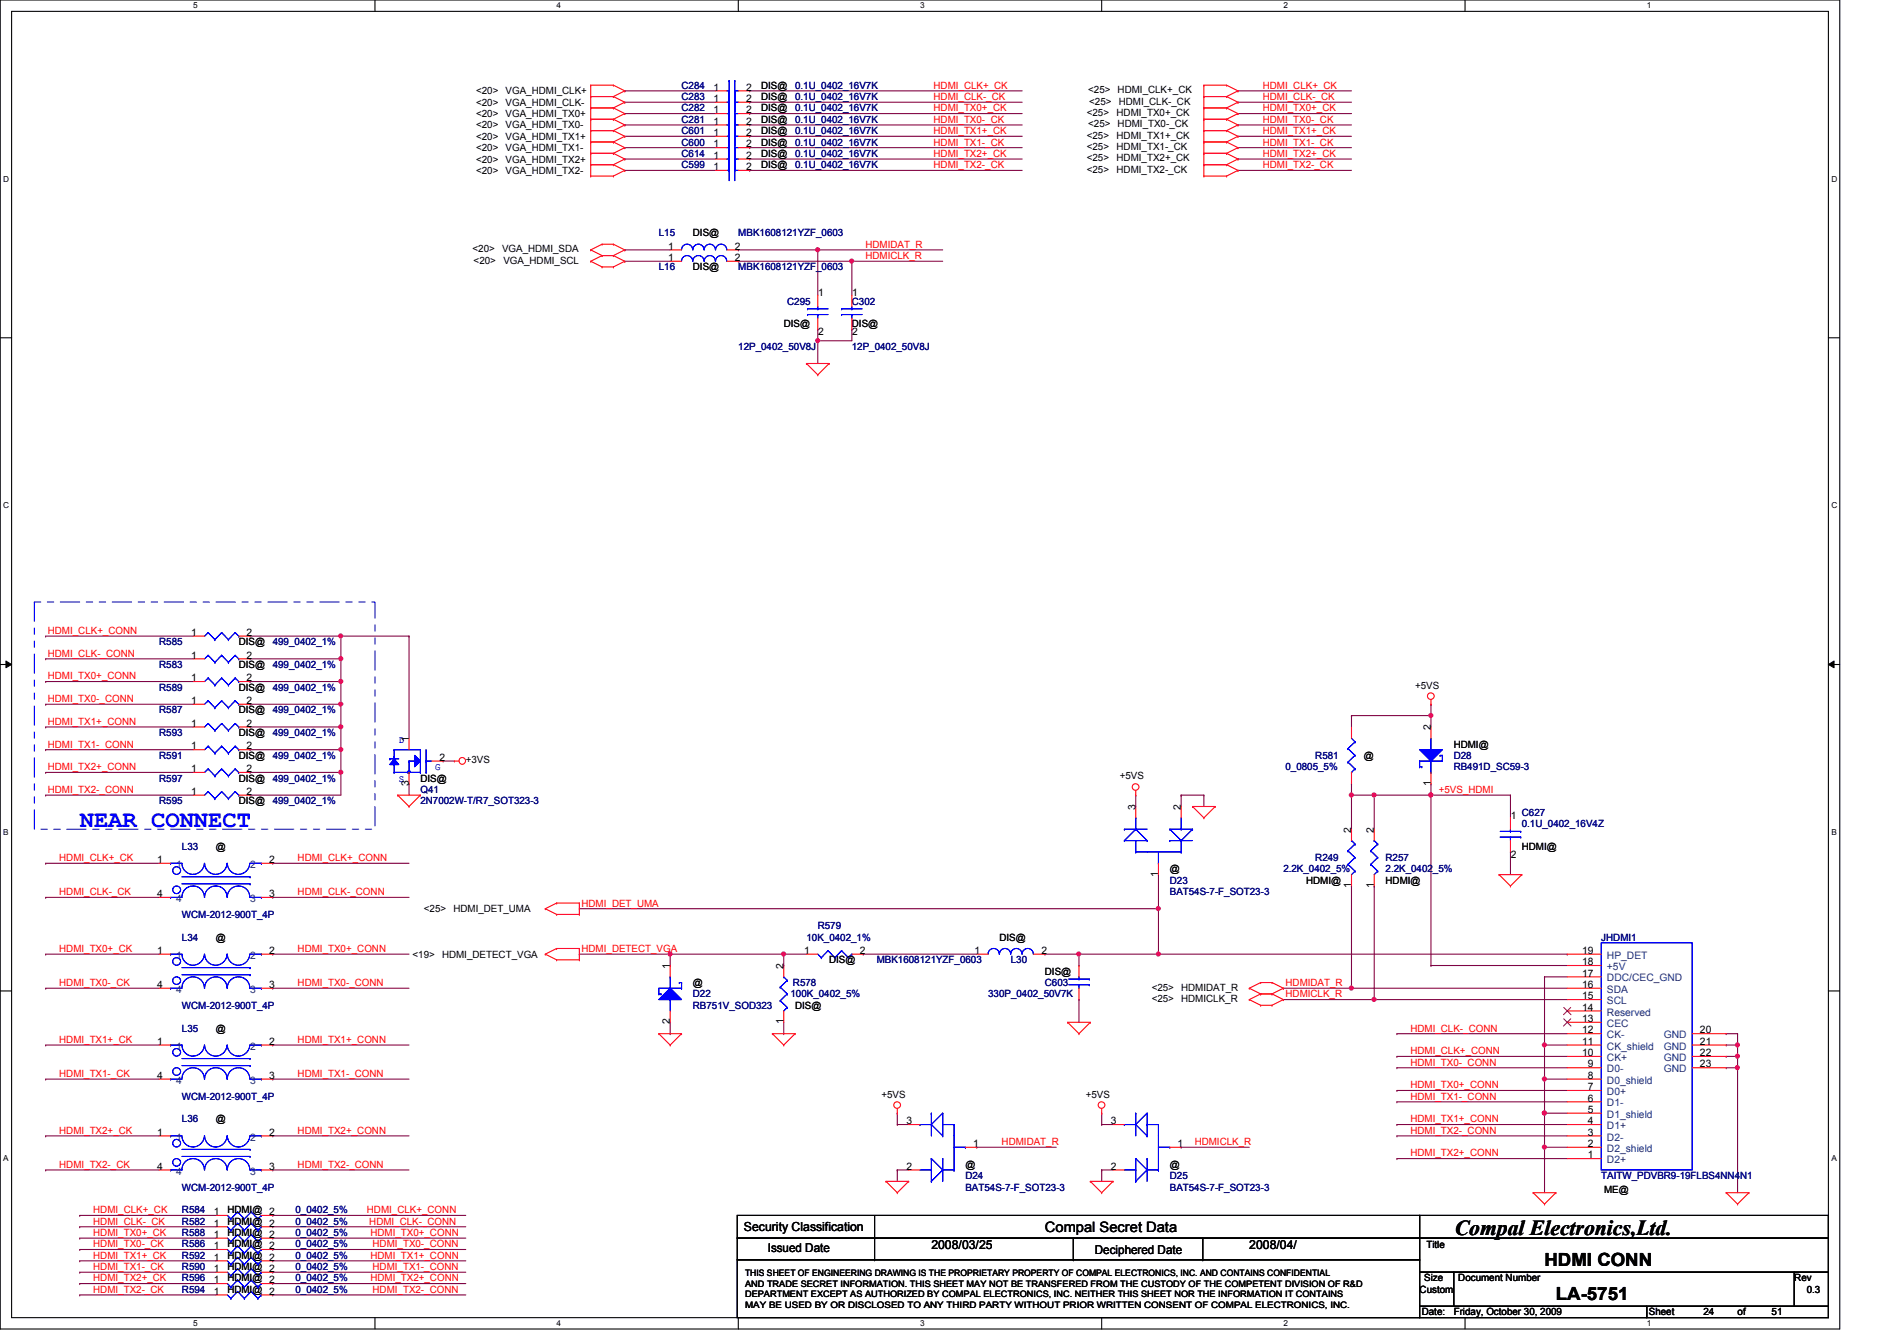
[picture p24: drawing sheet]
<svg xmlns="http://www.w3.org/2000/svg" width="297mm" height="210mm" viewBox="0 0 297 210" stroke-linecap="round" stroke-linejoin="round" font-family="sans-serif">
<defs><g id="words">
<text font-size="3.7" fill="#00f" x="12.5" y="129.4">NEAR CONNECT</text>
<text font-size="3.3" x="227.8" y="193.3">Compal Electronics,Ltd.</text>
<g font-size="2.8">
<text x="241.8" y="198.2">HDMI CONN</text>
<text x="243.6" y="203.5">LA-5751</text>
</g>
<text font-size="2.2" x="163.6" y="192.8">Compal Secret Data</text>
<g font-size="1.9">
<text x="116.5" y="192.7">Security Classification</text>
<text x="120.2" y="196">Issued Date</text>
<text x="145.8" y="195.6">2008/03/25</text>
<text x="171.4" y="196.2">Deciphered Date</text>
<text x="195.6" y="195.6">2008/04/</text>
</g>
<g font-size="1.6">
<text x="74.5" y="16.6">&lt;20&gt;</text>
<text x="74.5" y="14.8">&lt;20&gt;</text>
<text x="79.2" y="16.6">VGA_HDMI_CLK-</text>
<text x="79.2" y="14.8">VGA_HDMI_CLK+</text>
<text x="111.7" y="14.2">1</text>
<text x="111.7" y="17.7">1</text>
<text x="111.7" y="16">1</text>
<text x="116.8" y="14.2">2</text>
<text x="116.8" y="17.7">2</text>
<text x="116.8" y="16">2</text>
<text x="119.2" y="13.9">DIS@</text>
<text x="119.2" y="17.4">DIS@</text>
<text x="119.2" y="15.7">DIS@</text>
<text x="170.4" y="14.6">&lt;25&gt;</text>
<text x="170.6" y="16.4">&lt;25&gt;</text>
<text x="175" y="14.6">HDMI_CLK+_CK</text>
<text x="175.2" y="16.4">HDMI_CLK-_CK</text>
<text x="74.5" y="20.1">&lt;20&gt;</text>
<text x="74.5" y="18.3">&lt;20&gt;</text>
<text x="74.5" y="23.7">&lt;20&gt;</text>
<text x="74.5" y="21.9">&lt;20&gt;</text>
<text x="79.2" y="20.1">VGA_HDMI_TX0-</text>
<text x="79.2" y="18.3">VGA_HDMI_TX0+</text>
<text x="79.2" y="23.7">VGA_HDMI_TX1-</text>
<text x="79.2" y="21.9">VGA_HDMI_TX1+</text>
<text x="111.7" y="19.5">1</text>
<text x="111.7" y="21.3">1</text>
<text x="111.7" y="23.1">1</text>
<text x="116.8" y="19.5">2</text>
<text x="116.8" y="21.3">2</text>
<text x="116.8" y="23.1">2</text>
<text x="119.2" y="19.2">DIS@</text>
<text x="119.2" y="21">DIS@</text>
<text x="119.2" y="22.8">DIS@</text>
<text x="170.2" y="21.7">&lt;25&gt;</text>
<text x="170.2" y="23.5">&lt;25&gt;</text>
<text x="170.2" y="18.2">&lt;25&gt;</text>
<text x="170.4" y="19.9">&lt;25&gt;</text>
<text x="174.8" y="21.7">HDMI_TX1+_CK</text>
<text x="174.8" y="23.5">HDMI_TX1-_CK</text>
<text x="174.8" y="18.2">HDMI_TX0+_CK</text>
<text x="175" y="19.9">HDMI_TX0-_CK</text>
<text x="74.5" y="27.2">&lt;20&gt;</text>
<text x="74.5" y="25.4">&lt;20&gt;</text>
<text x="79.2" y="27.2">VGA_HDMI_TX2-</text>
<text x="79.2" y="25.4">VGA_HDMI_TX2+</text>
<text x="111.7" y="26.6">1</text>
<text x="111.7" y="24.8">1</text>
<text x="116.8" y="26.6">2</text>
<text x="116.8" y="24.8">2</text>
<text x="119.2" y="26.3">DIS@</text>
<text x="119.2" y="24.6">DIS@</text>
<text x="170.2" y="25.3">&lt;25&gt;</text>
<text x="170.2" y="27.1">&lt;25&gt;</text>
<text x="174.8" y="25.3">HDMI_TX2+_CK</text>
<text x="174.8" y="27.1">HDMI_TX2-_CK</text>
<text x="74" y="39.5">&lt;20&gt;</text>
<text x="74.2" y="41.3">&lt;20&gt;</text>
<text x="78.6" y="39.5">VGA_HDMI_SDA</text>
<text x="78.8" y="41.3">VGA_HDMI_SCL</text>
<text x="104.6" y="40.9">1</text>
<text x="104.6" y="39.1">1</text>
<text x="108.5" y="37">DIS@</text>
<text x="115.1" y="40.9">2</text>
<text x="115.1" y="39.1">2</text>
<text x="108.5" y="42.3">DIS@</text>
<text x="128.1" y="46.4">1</text>
<text x="133.4" y="46.4">1</text>
<text x="122.7" y="51.2">DIS@</text>
<text x="128.1" y="52.5">2</text>
<text x="133.4" y="51.2">DIS@</text>
<text x="133.4" y="52.5">2</text>
<text x="29.9" y="99.5">1</text>
<text x="37.4" y="101">DIS@</text>
<text x="38.6" y="99.5">2</text>
<text x="29.9" y="106.6">1</text>
<text x="29.9" y="103.1">1</text>
<text x="37.4" y="104.6">DIS@</text>
<text x="38.6" y="106.6">2</text>
<text x="38.6" y="103.1">2</text>
<text x="221.6" y="107.8">+5VS</text>
<text x="29.9" y="110.2">1</text>
<text x="29.9" y="113.7">1</text>
<text x="37.4" y="111.7">DIS@</text>
<text x="37.4" y="108.1">DIS@</text>
<text x="38.6" y="110.2">2</text>
<text x="38.6" y="113.7">2</text>
<text x="29.9" y="117.3">1</text>
<text x="37.4" y="118.8">DIS@</text>
<text x="37.4" y="115.2">DIS@</text>
<text x="38.6" y="117.3">2</text>
<text x="64" y="116.1" transform="rotate(-90 64 116.1)">1</text>
<text x="68.8" y="119.1">2</text>
<text x="72.9" y="119.5">+3VS</text>
<text x="213.6" y="118.8">@</text>
<text x="224" y="114.3" transform="rotate(-90 224 114.3)">2</text>
<text x="227.6" y="117">HDMI@</text>
<text x="29.9" y="124.4">1</text>
<text x="29.9" y="120.9">1</text>
<text x="37.4" y="125.9">DIS@</text>
<text x="37.4" y="122.3">DIS@</text>
<text x="38.6" y="124.4">2</text>
<text x="38.6" y="120.9">2</text>
<text x="64" y="123" transform="rotate(-90 64 123)">3</text>
<text x="65.8" y="122.3">DIS@</text>
<text x="175.3" y="122">+5VS</text>
<text x="224" y="123" transform="rotate(-90 224 123)">1</text>
<text x="177.8" y="126.8" transform="rotate(-90 177.8 126.8)">3</text>
<text x="184.9" y="126.8" transform="rotate(-90 184.9 126.8)">2</text>
<text x="211.6" y="130.3" transform="rotate(-90 211.6 130.3)">2</text>
<text x="215.1" y="130.3" transform="rotate(-90 215.1 130.3)">2</text>
<text x="236.6" y="128.2">1</text>
<text x="24.6" y="135.1">1</text>
<text x="33.8" y="133">@</text>
<text x="42.2" y="135.1">2</text>
<text x="181.4" y="137.2" transform="rotate(-90 181.4 137.2)">1</text>
<text x="183.2" y="136.6">@</text>
<text x="236.6" y="134.2">2</text>
<text x="238.3" y="133">HDMI@</text>
<text x="24.6" y="140.4">4</text>
<text x="42.2" y="140.4">3</text>
<text x="66.4" y="142.8">&lt;25&gt;</text>
<text x="71" y="142.8">HDMI_DET_UMA</text>
<text x="204.5" y="138.3">HDMI@</text>
<text x="211.6" y="139" transform="rotate(-90 211.6 139)">1</text>
<text x="215.1" y="139" transform="rotate(-90 215.1 139)">1</text>
<text x="217" y="138.3">HDMI@</text>
<text x="24.6" y="149.3">1</text>
<text x="33.8" y="147.2">@</text>
<text x="42.2" y="149.3">2</text>
<text x="64.6" y="149.9">&lt;19&gt;</text>
<text x="69.2" y="149.9">HDMI_DETECT_VGA</text>
<text x="125.9" y="149.3">1</text>
<text x="134.6" y="149.3">2</text>
<text x="152.6" y="149.3">1</text>
<text x="156.5" y="147.2">DIS@</text>
<text x="163.1" y="149.3">2</text>
<text x="247.7" y="149.3">19</text>
<text x="24.6" y="154.6">4</text>
<text x="42.2" y="154.6">3</text>
<text x="104.9" y="151.7" transform="rotate(-90 104.9 151.7)">1</text>
<text x="108.5" y="154.3">@</text>
<text x="122.7" y="151.7" transform="rotate(-90 122.7 151.7)">2</text>
<text x="129.8" y="150.8">DIS@</text>
<text x="163.6" y="152.6">DIS@</text>
<text x="180.3" y="155.1">&lt;25&gt;</text>
<text x="185" y="155.1">HDMIDAT_R</text>
<text x="247.7" y="154.6">16</text>
<text x="247.7" y="152.9">17</text>
<text x="247.7" y="151.1">18</text>
<text x="33.8" y="161.5">@</text>
<text x="104.9" y="160.4" transform="rotate(-90 104.9 160.4)">2</text>
<text x="122.7" y="160.4" transform="rotate(-90 122.7 160.4)">1</text>
<text x="124.5" y="157.9">DIS@</text>
<text x="180.3" y="156.8">&lt;25&gt;</text>
<text x="185" y="156.8">HDMICLK_R</text>
<text x="247.7" y="161.8">12</text>
<text x="247.7" y="160">13</text>
<text x="247.7" y="158.2">14</text>
<text x="247.7" y="156.4">15</text>
<text x="266.2" y="161.8">20</text>
<text x="24.6" y="163.5">1</text>
<text x="42.2" y="163.5">2</text>
<text x="247.7" y="165.3">10</text>
<text x="247.7" y="163.5">11</text>
<text x="248.6" y="167.1">9</text>
<text x="266.2" y="163.5">21</text>
<text x="266.2" y="165.3">22</text>
<text x="266.2" y="167.1">23</text>
<text x="24.6" y="168.9">4</text>
<text x="42.2" y="168.9">3</text>
<text x="138" y="171.8">+5VS</text>
<text x="170" y="171.8">+5VS</text>
<text x="248.6" y="172.4">6</text>
<text x="248.6" y="170.6">7</text>
<text x="248.6" y="168.9">8</text>
<text x="24.6" y="177.8">1</text>
<text x="33.8" y="175.7">@</text>
<text x="42.2" y="177.8">2</text>
<text x="141.9" y="176">3</text>
<text x="152.4" y="179.5">1</text>
<text x="173.9" y="176">3</text>
<text x="184.4" y="179.5">1</text>
<text x="248.6" y="179.5">2</text>
<text x="248.6" y="177.8">3</text>
<text x="248.6" y="176">4</text>
<text x="248.6" y="174.2">5</text>
<text x="24.6" y="183.1">4</text>
<text x="42.2" y="183.1">3</text>
<text x="141.9" y="183.1">2</text>
<text x="151.2" y="182.8">@</text>
<text x="173.9" y="183.1">2</text>
<text x="183.2" y="182.8">@</text>
<text x="248.6" y="181.3">1</text>
<text x="33.5" y="190.2">1</text>
<text x="33.5" y="192">1</text>
<text x="35.6" y="189.9">HDMI@ 2</text>
<text x="35.6" y="191.7">HDMI@ 2</text>
<text x="251.2" y="186.7">ME@</text>
<text x="33.5" y="193.8">1</text>
<text x="33.5" y="197.3">1</text>
<text x="33.5" y="195.5">1</text>
<text x="35.6" y="193.5">HDMI@ 2</text>
<text x="35.6" y="197">HDMI@ 2</text>
<text x="35.6" y="195.2">HDMI@ 2</text>
<text x="223.3" y="195.4">Title</text>
<text x="33.5" y="199.1">1</text>
<text x="33.5" y="202.6">1</text>
<text x="33.5" y="200.9">1</text>
<text x="35.6" y="198.8">HDMI@ 2</text>
<text x="35.6" y="202.4">HDMI@ 2</text>
<text x="35.6" y="200.6">HDMI@ 2</text>
<text x="222.3" y="202.4">Custom</text>
<text x="223" y="200.6">Size</text>
<text x="228.3" y="200.6">Document Number</text>
<text x="281" y="200.6">Rev</text>
<text x="282.9" y="202.4">0.3</text>
<text x="222.6" y="205.9">Date:</text>
<text x="227.6" y="205.9">Friday, October 30, 2009</text>
<text x="258.2" y="205.9">Sheet</text>
<text x="266.7" y="205.9">24</text>
<text x="272.1" y="205.9">of</text>
<text x="277.4" y="205.9">51</text>
</g>
<g font-size="1.6" fill="#000080">
<text x="106.7" y="13.9">C284</text>
<text x="106.7" y="17.4">C282</text>
<text x="106.7" y="15.7">C283</text>
<text x="124.5" y="13.9">0.1U_0402_16V7K</text>
<text x="124.5" y="17.4">0.1U_0402_16V7K</text>
<text x="124.5" y="15.7">0.1U_0402_16V7K</text>
<text x="106.7" y="19.2">C281</text>
<text x="106.7" y="21">C601</text>
<text x="106.7" y="22.8">C600</text>
<text x="124.5" y="19.2">0.1U_0402_16V7K</text>
<text x="124.5" y="21">0.1U_0402_16V7K</text>
<text x="124.5" y="22.8">0.1U_0402_16V7K</text>
<text x="106.7" y="26.3">C599</text>
<text x="106.7" y="24.6">C614</text>
<text x="124.5" y="26.3">0.1U_0402_16V7K</text>
<text x="124.5" y="24.6">0.1U_0402_16V7K</text>
<text x="103.2" y="37">L15</text>
<text x="115.6" y="37">MBK1608121YZF_0603</text>
<text x="103.2" y="42.3">L16</text>
<text x="115.6" y="42.3">MBK1608121YZF_0603</text>
<text x="123.3" y="47.7">C295</text>
<text x="133.4" y="47.7">C302</text>
<text x="115.6" y="54.8">12P_0402_50V8J</text>
<text x="133.4" y="54.8">12P_0402_50V8J</text>
<text x="24.9" y="101">R585</text>
<text x="42.7" y="101">499_0402_1%</text>
<text x="24.9" y="104.6">R583</text>
<text x="42.7" y="104.6">499_0402_1%</text>
<text x="24.9" y="111.7">R587</text>
<text x="24.9" y="108.1">R589</text>
<text x="42.7" y="111.7">499_0402_1%</text>
<text x="42.7" y="108.1">499_0402_1%</text>
<text x="24.9" y="118.8">R591</text>
<text x="24.9" y="115.2">R593</text>
<text x="42.7" y="118.8">499_0402_1%</text>
<text x="42.7" y="115.2">499_0402_1%</text>
<text x="205.9" y="118.8">R581</text>
<text x="227.6" y="118.8">D28</text>
<text x="24.9" y="125.9">R595</text>
<text x="24.9" y="122.3">R597</text>
<text x="42.7" y="125.9">499_0402_1%</text>
<text x="42.7" y="122.3">499_0402_1%</text>
<text x="65.8" y="124.1">Q41</text>
<text x="65.8" y="125.9">2N7002W-T/R7_SOT323-3</text>
<text x="201.3" y="120.6">0_0805_5%</text>
<text x="227.6" y="120.6">RB491D_SC59-3</text>
<text x="238.3" y="127.7">C627</text>
<text x="238.3" y="129.5">0.1U_0402_16V4Z</text>
<text x="28.5" y="133">L33</text>
<text x="201" y="136.6">2.2K_0402_5%</text>
<text x="205.9" y="134.8">R249</text>
<text x="217" y="134.8">R257</text>
<text x="217" y="136.6">2.2K_0402_5%</text>
<text x="28.5" y="143.7">WCM-2012-900T_4P</text>
<text x="183.2" y="138.3">D23</text>
<text x="183.2" y="140.1">BAT54S-7-F_SOT23-3</text>
<text x="28.5" y="147.2">L34</text>
<text x="126.3" y="147.2">10K_0402_1%</text>
<text x="128.1" y="145.5">R579</text>
<text x="250.7" y="147.2">JHDMI1</text>
<text x="124.2" y="154.3">R578</text>
<text x="137.3" y="150.8">MBK1608121YZF_0603</text>
<text x="158.3" y="150.8">L30</text>
<text x="163.6" y="154.3">C603</text>
<text x="28.5" y="161.5">L35</text>
<text x="28.5" y="157.9">WCM-2012-900T_4P</text>
<text x="108.5" y="156.1">D22</text>
<text x="108.5" y="157.9">RB751V_SOD323</text>
<text x="123.8" y="156.1">100K_0402_5%</text>
<text x="154.7" y="156.1">330P_0402_50V7K</text>
<text x="28.5" y="172.1">WCM-2012-900T_4P</text>
<text x="28.5" y="175.7">L36</text>
<text x="151.2" y="184.6">D24</text>
<text x="183.2" y="184.6">D25</text>
<text x="250.7" y="184.6">TAITW_PDVBR9-19FLBS4NN4N1</text>
<text x="28.5" y="189.9">R584</text>
<text x="28.5" y="186.4">WCM-2012-900T_4P</text>
<text x="28.5" y="191.7">R582</text>
<text x="46.3" y="189.9">0_0402_5%</text>
<text x="46.3" y="191.7">0_0402_5%</text>
<text x="151.2" y="186.4">BAT54S-7-F_SOT23-3</text>
<text x="183.2" y="186.4">BAT54S-7-F_SOT23-3</text>
<text x="28.5" y="193.5">R588</text>
<text x="28.5" y="197">R592</text>
<text x="28.5" y="195.2">R586</text>
<text x="46.3" y="193.5">0_0402_5%</text>
<text x="46.3" y="197">0_0402_5%</text>
<text x="46.3" y="195.2">0_0402_5%</text>
<text x="28.5" y="198.8">R590</text>
<text x="28.5" y="202.4">R594</text>
<text x="28.5" y="200.6">R596</text>
<text x="46.3" y="198.8">0_0402_5%</text>
<text x="46.3" y="202.4">0_0402_5%</text>
<text x="46.3" y="200.6">0_0402_5%</text>
</g>
<g font-size="1.6" fill="#f00">
<text x="146.2" y="15.7">HDMI_CLK-_CK</text>
<text x="146.2" y="17.4">HDMI_TX0+_CK</text>
<text x="146.2" y="13.9">HDMI_CLK+_CK</text>
<text x="197.7" y="15.7">HDMI_CLK-_CK</text>
<text x="197.7" y="17.4">HDMI_TX0+_CK</text>
<text x="197.7" y="13.9">HDMI_CLK+_CK</text>
<text x="146.2" y="21">HDMI_TX1+_CK</text>
<text x="146.2" y="22.8">HDMI_TX1-_CK</text>
<text x="146.2" y="19.2">HDMI_TX0-_CK</text>
<text x="197.7" y="21">HDMI_TX1+_CK</text>
<text x="197.7" y="22.8">HDMI_TX1-_CK</text>
<text x="197.7" y="19.2">HDMI_TX0-_CK</text>
<text x="146.2" y="26.3">HDMI_TX2-_CK</text>
<text x="146.2" y="24.6">HDMI_TX2+_CK</text>
<text x="197.7" y="26.3">HDMI_TX2-_CK</text>
<text x="197.7" y="24.6">HDMI_TX2+_CK</text>
<text x="135.5" y="38.8">HDMIDAT_R</text>
<text x="135.5" y="40.6">HDMICLK_R</text>
<text x="7.5" y="99.2">HDMI_CLK+_CONN</text>
<text x="7.5" y="106.3">HDMI_TX0+_CONN</text>
<text x="7.5" y="102.8">HDMI_CLK-_CONN</text>
<text x="7.5" y="113.5">HDMI_TX1+_CONN</text>
<text x="7.5" y="109.9">HDMI_TX0-_CONN</text>
<text x="7.5" y="117">HDMI_TX1-_CONN</text>
<text x="7.5" y="120.6">HDMI_TX2+_CONN</text>
<text x="7.5" y="124.1">HDMI_TX2-_CONN</text>
<text x="225.3" y="124.1">+5VS_HDMI</text>
<text x="9.3" y="134.8">HDMI_CLK+_CK</text>
<text x="46.6" y="134.8">HDMI_CLK+_CONN</text>
<text x="9.3" y="140.1">HDMI_CLK-_CK</text>
<text x="46.6" y="140.1">HDMI_CLK-_CONN</text>
<text x="91.1" y="141.9">HDMI_DET_UMA</text>
<text x="9.3" y="149">HDMI_TX0+_CK</text>
<text x="46.6" y="149">HDMI_TX0+_CONN</text>
<text x="91.1" y="149">HDMI_DETECT_VGA</text>
<text x="9.3" y="154.3">HDMI_TX0-_CK</text>
<text x="46.6" y="154.3">HDMI_TX0-_CONN</text>
<text x="201.3" y="154.3">HDMIDAT_R</text>
<text x="201.3" y="156.1">HDMICLK_R</text>
<text x="220.8" y="161.5">HDMI_CLK-_CONN</text>
<text x="9.3" y="163.2">HDMI_TX1+_CK</text>
<text x="46.6" y="163.2">HDMI_TX1+_CONN</text>
<text x="220.8" y="165">HDMI_CLK+_CONN</text>
<text x="220.8" y="166.8">HDMI_TX0-_CONN</text>
<text x="9.3" y="168.6">HDMI_TX1-_CK</text>
<text x="46.6" y="168.6">HDMI_TX1-_CONN</text>
<text x="220.8" y="170.3">HDMI_TX0+_CONN</text>
<text x="220.8" y="172.1">HDMI_TX1-_CONN</text>
<text x="9.3" y="177.5">HDMI_TX2+_CK</text>
<text x="46.6" y="177.5">HDMI_TX2+_CONN</text>
<text x="156.8" y="179.2">HDMIDAT_R</text>
<text x="187.1" y="179.2">HDMICLK_R</text>
<text x="220.8" y="175.7">HDMI_TX1+_CONN</text>
<text x="220.8" y="177.5">HDMI_TX2-_CONN</text>
<text x="9.3" y="182.8">HDMI_TX2-_CK</text>
<text x="46.6" y="182.8">HDMI_TX2-_CONN</text>
<text x="220.8" y="181">HDMI_TX2+_CONN</text>
<text x="14.6" y="191.7">HDMI_CLK-_CK</text>
<text x="14.6" y="189.9">HDMI_CLK+_CK</text>
<text x="57.4" y="189.9">HDMI_CLK+_CONN</text>
<text x="57.8" y="191.7">HDMI_CLK-_CONN</text>
<text x="14.6" y="193.5">HDMI_TX0+_CK</text>
<text x="14.6" y="195.2">HDMI_TX0-_CK</text>
<text x="14.6" y="197">HDMI_TX1+_CK</text>
<text x="58" y="193.5">HDMI_TX0+_CONN</text>
<text x="58" y="197">HDMI_TX1+_CONN</text>
<text x="58.3" y="195.2">HDMI_TX0-_CONN</text>
<text x="14.6" y="198.8">HDMI_TX1-_CK</text>
<text x="14.6" y="200.6">HDMI_TX2+_CK</text>
<text x="14.6" y="202.4">HDMI_TX2-_CK</text>
<text x="58" y="200.6">HDMI_TX2+_CONN</text>
<text x="58.3" y="198.8">HDMI_TX1-_CONN</text>
<text x="58.3" y="202.4">HDMI_TX2-_CONN</text>
</g>
<g font-size="1.6" fill="#00f">
<text x="62.4" y="116.2">D</text>
<text x="62.4" y="122.5">S</text>
<text x="68.2" y="120.5">G</text>
</g>
<g font-size="1.6" fill="#004080">
<text x="27.6" y="135.8">1</text>
<text x="39.2" y="135.8">2</text>
<text x="27.6" y="141.2">4</text>
<text x="39.2" y="141.2">3</text>
<text x="27.6" y="150.1">1</text>
<text x="27.6" y="155.4">4</text>
<text x="39.2" y="155.4">3</text>
<text x="39.2" y="150.1">2</text>
<text x="251.6" y="155.4">SDA</text>
<text x="251.6" y="153.6">DDC/CEC_GND</text>
<text x="251.6" y="151.8">+5V</text>
<text x="251.6" y="150.1">HP_DET</text>
<text x="251.6" y="160.7">CEC</text>
<text x="251.6" y="159">Reserved</text>
<text x="251.6" y="157.2">SCL</text>
<text x="27.6" y="164.3">1</text>
<text x="39.2" y="164.3">2</text>
<text x="251.6" y="167.9">D0-</text>
<text x="251.6" y="166.1">CK+</text>
<text x="251.6" y="164.3">CK_shield</text>
<text x="251.6" y="162.5">CK-</text>
<text x="260.5" y="162.5">GND</text>
<text x="260.5" y="164.3">GND</text>
<text x="260.5" y="166.1">GND</text>
<text x="260.5" y="167.9">GND</text>
<text x="27.6" y="169.6">4</text>
<text x="39.2" y="169.6">3</text>
<text x="251.6" y="173.2">D1-</text>
<text x="251.6" y="171.4">D0+</text>
<text x="251.6" y="169.6">D0_shield</text>
<text x="27.6" y="178.5">1</text>
<text x="39.2" y="178.5">2</text>
<text x="251.6" y="178.5">D2-</text>
<text x="251.6" y="176.7">D1+</text>
<text x="251.6" y="175">D1_shield</text>
<text x="27.6" y="183.9">4</text>
<text x="39.2" y="183.9">3</text>
<text x="251.6" y="182.1">D2+</text>
<text x="251.6" y="180.3">D2_shield</text>
</g>
<g font-size="1.4">
<text x="116.7" y="199.7">THIS SHEET OF ENGINEERING DRAWING IS THE PROPRIETARY PROPERTY OF COMPAL ELECTRONICS, INC. AND CONTAINS CONFIDENTIAL</text>
<text x="116.7" y="201.4">AND TRADE SECRET INFORMATION. THIS SHEET MAY NOT BE TRANSFERED FROM THE CUSTODY OF THE COMPETENT DIVISION OF R&amp;D</text>
<text x="116.7" y="203">DEPARTMENT EXCEPT AS AUTHORIZED BY COMPAL ELECTRONICS, INC. NEITHER THIS SHEET NOR THE INFORMATION IT CONTAINS</text>
<text x="116.7" y="204.7">MAY BE USED BY OR DISCLOSED TO ANY THIRD PARTY WITHOUT PRIOR WRITTEN CONSENT OF COMPAL ELECTRONICS, INC.</text>
</g>
<g font-size="1.3">
<text x="30.3" y="1.3">5</text>
<text x="87.2" y="1.3">4</text>
<text x="144.1" y="1.3">3</text>
<text x="201" y="1.3">2</text>
<text x="257.8" y="1.3">1</text>
<text x=".5" y="28.4">D</text>
<text x="286.8" y="28.4">D</text>
<text x=".5" y="79.5">C</text>
<text x="286.8" y="79.5">C</text>
<text x=".5" y="130.7">B</text>
<text x="286.8" y="130.7">B</text>
<text x=".5" y="181.8">A</text>
<text x="286.8" y="181.8">A</text>
<text x="30.3" y="207.6">5</text>
<text x="87.2" y="207.6">4</text>
<text x="144.1" y="207.6">3</text>
<text x="201" y="207.6">2</text>
<text x="257.8" y="207.6">1</text>
</g>
</g></defs>
<path d="M0 0h288.1v208h-288.1zM1.8 1.8h284.5v204.4h-284.5z" fill="none" stroke="#000" stroke-width=".17"/>
<g fill="#fff">
<path d="M30.3 .2h.6v1.4h-.6z"/>
<path d="M30.3 206.4h.6v1.4h-.6z"/>
</g>
<path d="M58.7 0v1.8M58.7 206.2v1.8" fill="none" stroke="#000" stroke-width=".17"/>
<g fill="#fff">
<path d="M87.2 .2h.6v1.4h-.6z"/>
<path d="M87.2 206.4h.6v1.4h-.6z"/>
</g>
<path d="M115.6 0v1.8M115.6 206.2v1.8" fill="none" stroke="#000" stroke-width=".17"/>
<g fill="#fff">
<path d="M144.1 .2h.6v1.4h-.6z"/>
<path d="M144.1 206.4h.6v1.4h-.6z"/>
</g>
<path d="M172.5 0v1.8M172.5 206.2v1.8" fill="none" stroke="#000" stroke-width=".17"/>
<g fill="#fff">
<path d="M201 .2h.6v1.4h-.6z"/>
<path d="M201 206.4h.6v1.4h-.6z"/>
</g>
<path d="M229.4 0v1.8M229.4 206.2v1.8" fill="none" stroke="#000" stroke-width=".17"/>
<g fill="#fff">
<path d="M257.8 .2h.7v1.4h-.7z"/>
<path d="M257.8 206.4h.7v1.4h-.7z"/>
<path d="M.5 27.3h.9v1.4h-.9z"/>
<path d="M286.8 27.3h.9v1.4h-.9z"/>
<path d="M.5 78.4h.9v1.4h-.9z"/>
<path d="M286.8 78.4h.9v1.4h-.9z"/>
</g>
<path d="M0 52.9h1.8M286.3 52.9h1.8" fill="none" stroke="#000" stroke-width=".17"/>
<g fill="#fff">
<path d="M.5 129.5h.8v1.4h-.8z"/>
<path d="M286.8 129.5h.8v1.4h-.8z"/>
</g>
<path d="M0 104h1.8M286.3 104h1.8" fill="none" stroke="#000" stroke-width=".17"/>
<path d="M.9 103.5l.9 .5-.9 .5zM286.3 104l.9-.5v1z" fill="#000"/>
<path d="M.9 103.5l.9 .5-.9 .5zM286.3 104l.9-.5v1z" fill="none" stroke="#000" stroke-width=".16"/>
<g fill="#fff">
<path d="M.5 180.6h.8v1.4h-.8z"/>
<path d="M286.8 180.6h.8v1.4h-.8z"/>
</g>
<path d="M0 155.1h1.8M286.3 155.1h1.8" fill="none" stroke="#000" stroke-width=".17"/>
<g fill="none" stroke="#800040" stroke-width=".17">
<path d="M193.8 16h.1M193.8 17.8h.1M193.8 19.6h.1M193.8 14.2h.1M193.8 16h17.8M193.8 17.8h17.8M193.8 19.6h17.8M193.8 14.2h17.8M193.8 21.3h.1M193.8 26.7h.1M193.8 23.1h.1M193.8 24.9h.1"/>
<path d="M193.8 21.3h17.8M193.8 26.7h17.8M193.8 23.1h17.8M193.8 24.9h17.8M90.7 149.4h.1M90.7 149.4h14.2"/>
</g>
<circle cx="104.9" cy="149.3" r=".32" fill="#f0f"/>
<circle cx="104.9" cy="149.3" r=".32" fill="none" stroke="#f0f" stroke-width=".17"/>
<g fill="none" stroke="#800040" stroke-width=".17">
<path d="M117.4 16h.1M117.4 17.8h.1M117.4 19.6h.1M117.4 14.2h.1M117.4 16h42.7M117.4 17.8h42.7M117.4 19.6h42.7M117.4 14.2h42.7M115.6 39.1h.1M115.6 39.1h32M117.4 21.3h.1M117.4 26.7h.1"/>
<path d="M117.4 23.1h.1M117.4 24.9h.1M117.4 21.3h42.7M117.4 26.7h42.7M117.4 23.1h42.7M117.4 24.9h42.7M128.1 39.1h.1M128.1 51.6h.1M128.1 51.6v1.7"/>
</g>
<circle cx="128" cy="39.1" r=".32" fill="#f0f"/>
<circle cx="128" cy="39.1" r=".32" fill="none" stroke="#f0f" stroke-width=".17"/>
<path d="M97.8 39.1h.1M97.8 39.1h7.1M97.8 40.9h.1M97.8 40.9h7.1M133.4 40.9h.1M133.4 40.9h14.2" fill="none" stroke="#800040" stroke-width=".17"/>
<circle cx="133.4" cy="40.9" r=".32" fill="#f0f"/>
<circle cx="133.4" cy="40.9" r=".32" fill="none" stroke="#f0f" stroke-width=".17"/>
<path d="M135.2 149.4h.1M135.2 149.4h17.7M211.6 154.7h.1M211.6 154.7h33.8" fill="none" stroke="#800040" stroke-width=".17"/>
<circle cx="211.6" cy="154.7" r=".32" fill="#f0f"/>
<circle cx="211.6" cy="154.7" r=".32" fill="none" stroke="#f0f" stroke-width=".17"/>
<path d="M215.2 138.7h.1M215.2 138.7v17.8M224.1 124.5h.1M224.1 124.5v26.6" fill="none" stroke="#800040" stroke-width=".17"/>
<circle cx="224" cy="124.4" r=".32" fill="#f0f"/>
<circle cx="224" cy="124.4" r=".32" fill="none" stroke="#f0f" stroke-width=".17"/>
<path d="M215.2 124.5h.1M215.2 124.5v5.3" fill="none" stroke="#800040" stroke-width=".17"/>
<circle cx="215.2" cy="124.4" r=".32" fill="#f0f"/>
<circle cx="215.2" cy="124.4" r=".32" fill="none" stroke="#f0f" stroke-width=".17"/>
<path d="M224.1 112h.1M224.1 112v1.8M211.6 124.5h.1M211.6 124.5h12.5M211.6 124.5v5.3M215.2 124.5h.1M224.1 151.1h.1M224.1 151.1h21.3" fill="none" stroke="#800040" stroke-width=".17"/>
<circle cx="211.6" cy="124.4" r=".32" fill="#f0f"/>
<circle cx="211.6" cy="124.4" r=".32" fill="none" stroke="#f0f" stroke-width=".17"/>
<path d="M224.1 124.5h.1M224.1 124.5h12.4M104.9 149.4h.1M104.9 149.4h17.8v1.7M122.7 151.1h.1M168.9 151.1h.1M168.9 149.4v1.7M122.7 161.8h.1M122.7 160v1.8" fill="none" stroke="#800040" stroke-width=".17"/>
<circle cx="122.7" cy="149.3" r=".32" fill="#f0f"/>
<circle cx="122.7" cy="149.3" r=".32" fill="none" stroke="#f0f" stroke-width=".17"/>
<path d="M224.1 122.7h.1M224.1 122.7v1.8M236.5 124.5h.1M236.5 133.3h.1M236.5 124.5v3.5M236.5 133.3v3.6M104.9 151.1h.1M104.9 149.4v1.7M122.7 149.4h.1M122.7 149.4h3.6M168.9 156.5h.1M168.9 156.5v3.5" fill="none" stroke="#800040" stroke-width=".17"/>
<circle cx="224" cy="124.4" r=".32" fill="#f0f"/>
<circle cx="224" cy="124.4" r=".32" fill="none" stroke="#f0f" stroke-width=".17"/>
<g fill="none" stroke="#800040" stroke-width=".17">
<path d="M7.2 99.6h.1M7.2 99.6h23.1M39.2 99.6h.1M39.2 99.6h14.2M53.4 99.6h.1M53.4 99.6v7.1M7.2 106.7h.1M7.2 117.3h.1M7.2 113.8h.1M7.2 103.1h.1M7.2 110.2h.1M7.2 106.7h23.1"/>
<path d="M7.2 117.3h23.1M7.2 113.8h23.1M7.2 103.1h23.1M7.2 110.2h23.1M39.2 103.1h.1M39.2 103.1h14.2M53.4 103.1h.1M211.6 112h.1M211.6 112v1.8M7.2 120.9h.1M7.2 124.5h.1M7.2 124.5h23.1"/>
<path d="M7.2 120.9h23.1M42.7 135.1h.1M42.7 135.1h21.3M177.8 124.5h.1M177.8 124.5v1.7M185 124.5h.1M185 124.5h3.5M211.6 122.7h.1M211.6 122.7v1.8M42.7 149.4h.1M42.7 154.7h.1M42.7 140.5h.1"/>
<path d="M42.7 149.4h21.3M42.7 154.7h21.3M42.7 140.5h21.3M181.4 142.2h.1M181.4 142.2v7.2M42.7 168.9h.1M42.7 163.6h.1M42.7 177.8h.1M42.7 168.9h21.3M42.7 163.6h21.3M42.7 177.8h21.3M42.7 183.1h.1"/>
<path d="M42.7 183.1h21.3"/>
</g>
<circle cx="53.4" cy="103.1" r=".32" fill="#f0f"/>
<circle cx="53.4" cy="103.1" r=".32" fill="none" stroke="#f0f" stroke-width=".17"/>
<path d="M39.2 113.8h.1M39.2 113.8h14.2" fill="none" stroke="#800040" stroke-width=".17"/>
<circle cx="53.4" cy="113.8" r=".32" fill="#f0f"/>
<circle cx="53.4" cy="113.8" r=".32" fill="none" stroke="#f0f" stroke-width=".17"/>
<path d="M39.2 106.7h.1M39.2 106.7h14.2M53.4 110.2h.1M53.4 110.2v3.6M39.2 124.5h.1M53.4 120.9h.1M53.4 120.9v3.6h-14.2" fill="none" stroke="#800040" stroke-width=".17"/>
<circle cx="53.4" cy="106.7" r=".32" fill="#f0f"/>
<circle cx="53.4" cy="106.7" r=".32" fill="none" stroke="#f0f" stroke-width=".17"/>
<path d="M39.2 117.3h.1M39.2 117.3h14.2" fill="none" stroke="#800040" stroke-width=".17"/>
<circle cx="53.4" cy="117.3" r=".32" fill="#f0f"/>
<circle cx="53.4" cy="117.3" r=".32" fill="none" stroke="#f0f" stroke-width=".17"/>
<path d="M53.4 99.6h.1M53.4 99.6h10.6M53.4 113.8h.1M53.4 113.8v3.5" fill="none" stroke="#800040" stroke-width=".17"/>
<circle cx="53.4" cy="99.5" r=".32" fill="#f0f"/>
<circle cx="53.4" cy="99.5" r=".32" fill="none" stroke="#f0f" stroke-width=".17"/>
<path d="M39.2 120.9h.1M39.2 120.9h14.2" fill="none" stroke="#800040" stroke-width=".17"/>
<circle cx="53.4" cy="120.9" r=".32" fill="#f0f"/>
<circle cx="53.4" cy="120.9" r=".32" fill="none" stroke="#f0f" stroke-width=".17"/>
<path d="M39.2 110.2h.1M53.4 117.3h.1M53.4 106.7h.1M53.4 106.7v3.5h-14.2M53.4 117.3v3.6" fill="none" stroke="#800040" stroke-width=".17"/>
<circle cx="53.4" cy="110.2" r=".32" fill="#f0f"/>
<circle cx="53.4" cy="110.2" r=".32" fill="none" stroke="#f0f" stroke-width=".17"/>
<g fill="none" stroke="#800040" stroke-width=".17">
<path d="M97.8 19.6h.1M97.8 17.8h.1M97.8 16h.1M97.8 14.2h.1M97.8 19.6h14.3M97.8 17.8h14.3M97.8 16h14.3M97.8 14.2h14.3M97.8 26.7h.1M97.8 24.9h.1M97.8 23.1h.1M97.8 21.3h.1"/>
<path d="M97.8 26.7h14.3M97.8 24.9h14.3M97.8 23.1h14.3M97.8 21.3h14.3M128.1 39.1h.1M128.1 39.1v7.1M128.1 53.3h.1M133.4 51.6h.1M133.4 51.6v1.7h-5.3M64 99.6h.1M64 99.6v16M69.4 119.1h.1"/>
<path d="M69.4 119.1h1.8M211.6 112h.1M224.1 110.2h.1M224.1 110.2v1.8h-12.5M7.2 135.1h.1M7.2 135.1h17.7M64 122.7h.1M64 122.7v1.8M185 124.5h.1M185 124.5v1.7M188.5 124.5h.1M188.5 124.5v1.7"/>
<path d="M7.2 140.5h.1M7.2 149.4h.1M7.2 154.7h.1M7.2 140.5h17.7M7.2 149.4h17.7M7.2 154.7h17.7M201 154.7h.1M201 154.7h10.6M7.2 163.6h.1M7.2 168.9h.1M7.2 177.8h.1M7.2 163.6h17.7"/>
<path d="M7.2 168.9h17.7M7.2 177.8h17.7M152.9 179.6h.1M152.9 179.6h12.5M172.5 174.2h.1M172.5 176h.1M172.5 174.2v1.8M172.5 176h1.8M185 179.6h.1M185 179.6h10.6M7.2 183.1h.1M7.2 183.1h17.7"/>
<path d="M12.5 199.1h.1M12.5 192h.1M12.5 193.8h.1M12.5 195.6h.1M12.5 190.2h.1M12.5 199.1h21.3M12.5 193.8h21.3M12.5 195.6h21.3M12.5 190.2h21.3M12.5 192h21.3M42.7 199.1h.1M42.7 193.8h.1"/>
<path d="M42.7 195.6h.1M42.7 190.2h.1M42.7 192h.1M42.7 199.1h30.2M42.7 193.8h30.2M42.7 195.6h30.2M42.7 190.2h30.2M42.7 192h30.2M140.5 183.1h.1M140.5 183.1h1.8M140.5 183.1v1.8M172.5 183.1h.1"/>
<path d="M172.5 183.1h1.8M172.5 183.1v1.8M12.5 200.9h.1M12.5 200.9h21.3M42.7 200.9h.1M42.7 200.9h30.2"/>
</g>
<circle cx="224" cy="112" r=".32" fill="#f0f"/>
<circle cx="224" cy="112" r=".32" fill="none" stroke="#f0f" stroke-width=".17"/>
<path d="M211.6 138.7h.1M211.6 138.7v16M215.2 156.5h.1M215.2 156.5h30.2M140.5 174.2h.1M140.5 174.2v1.8" fill="none" stroke="#800040" stroke-width=".17"/>
<circle cx="215.2" cy="156.4" r=".32" fill="#f0f"/>
<circle cx="215.2" cy="156.4" r=".32" fill="none" stroke="#f0f" stroke-width=".17"/>
<path d="M128.1 53.3h.1M128.1 53.3v3.6M201 156.5h.1M201 156.5h14.2" fill="none" stroke="#800040" stroke-width=".17"/>
<circle cx="128" cy="53.3" r=".32" fill="#f0f"/>
<circle cx="128" cy="53.3" r=".32" fill="none" stroke="#f0f" stroke-width=".17"/>
<g fill="none" stroke="#800040" stroke-width=".17">
<path d="M115.6 40.9h.1M115.6 40.9h17.8M133.4 40.9h.1M133.4 40.9v5.3M140.5 176h.1M140.5 176h1.8M218.7 161.8h.1M218.7 165.4h.1M218.7 167.1h.1M218.7 170.7h.1M218.7 172.5h.1M218.7 176h.1"/>
<path d="M218.7 177.8h.1M218.7 176h26.7M218.7 161.8h26.7M218.7 165.4h26.7M218.7 167.1h26.7M218.7 170.7h26.7M218.7 172.5h26.7M218.7 177.8h26.7M241.8 163.6h.1M241.8 163.6h3.6M241.8 163.6v5.3M218.7 181.4h.1"/>
<path d="M218.7 181.4h26.7"/>
</g>
<circle cx="241.8" cy="163.5" r=".32" fill="#f0f"/>
<circle cx="241.8" cy="163.5" r=".32" fill="none" stroke="#f0f" stroke-width=".17"/>
<path d="M241.8 168.9h.1M241.8 168.9h3.6M241.8 168.9v5.3" fill="none" stroke="#800040" stroke-width=".17"/>
<circle cx="241.8" cy="174.2" r=".32" fill="#f0f"/>
<circle cx="241.8" cy="174.2" r=".32" fill="none" stroke="#f0f" stroke-width=".17"/>
<circle cx="241.8" cy="168.9" r=".32" fill="#f0f"/>
<circle cx="241.8" cy="168.9" r=".32" fill="none" stroke="#f0f" stroke-width=".17"/>
<path d="M241.8 174.2h.1M241.8 179.6h.1M241.8 174.2h3.6M241.8 179.6v7.1" fill="none" stroke="#800040" stroke-width=".17"/>
<circle cx="241.8" cy="179.6" r=".32" fill="#f0f"/>
<circle cx="241.8" cy="179.6" r=".32" fill="none" stroke="#f0f" stroke-width=".17"/>
<path d="M241.8 152.9h.1M241.8 152.9h3.6M241.8 152.9v10.7M241.8 179.6h.1M241.8 174.2h.1M241.8 179.6h3.6M241.8 174.2v5.4" fill="none" stroke="#800040" stroke-width=".17"/>
<circle cx="241.8" cy="174.2" r=".32" fill="#f0f"/>
<circle cx="241.8" cy="174.2" r=".32" fill="none" stroke="#f0f" stroke-width=".17"/>
<path d="M270.3 161.8h.1M270.3 163.6h.1M270.3 161.8h1.8M270.3 163.6h1.8M272.1 161.8h.1M272.1 163.6h.1M272.1 161.8v3.6" fill="none" stroke="#800040" stroke-width=".17"/>
<circle cx="272" cy="163.5" r=".32" fill="#f0f"/>
<circle cx="272" cy="163.5" r=".32" fill="none" stroke="#f0f" stroke-width=".17"/>
<path d="M270.3 165.4h.1M270.3 167.1h.1M270.3 165.4h1.8M270.3 167.1h1.8M272.1 167.1h.1M272.1 167.1v19.6" fill="none" stroke="#800040" stroke-width=".17"/>
<circle cx="272" cy="167.1" r=".32" fill="#f0f"/>
<circle cx="272" cy="167.1" r=".32" fill="none" stroke="#f0f" stroke-width=".17"/>
<path d="M272.1 165.4h.1M272.1 165.4v1.7" fill="none" stroke="#800040" stroke-width=".17"/>
<circle cx="272" cy="165.3" r=".32" fill="#f0f"/>
<circle cx="272" cy="165.3" r=".32" fill="none" stroke="#f0f" stroke-width=".17"/>
<path d="M90.7 142.2h.1M90.7 142.2h90.7" fill="none" stroke="#800040" stroke-width=".17"/>
<circle cx="181.4" cy="142.2" r=".32" fill="#f0f"/>
<circle cx="181.4" cy="142.2" r=".32" fill="none" stroke="#f0f" stroke-width=".17"/>
<path d="M181.4 136.9h.1M181.4 136.9v5.3M168.9 149.4h12.5M181.4 149.4h.1M104.9 161.8h.1M104.9 160v1.8" fill="none" stroke="#800040" stroke-width=".17"/>
<circle cx="168.9" cy="149.3" r=".32" fill="#f0f"/>
<circle cx="168.9" cy="149.3" r=".32" fill="none" stroke="#f0f" stroke-width=".17"/>
<circle cx="181.4" cy="149.3" r=".32" fill="#f0f"/>
<circle cx="181.4" cy="149.3" r=".32" fill="none" stroke="#f0f" stroke-width=".17"/>
<path d="M163.6 149.4h.1M163.6 149.4h5.3M181.4 149.4h64M245.4 149.4h.1M12.5 197.4h.1M12.5 197.4h21.3M42.7 197.4h.1M42.7 197.4h30.2M12.5 202.7h.1M12.5 202.7h21.3M42.7 202.7h.1M42.7 202.7h30.2" fill="none" stroke="#800040" stroke-width=".17"/>
<g fill="none" stroke="#f00" stroke-width=".17">
<path d="M92.5 18.7h.1M92.5 16.9h.1M92.5 15.1h.1M92.5 13.3h.1M92.5 18.7h3.6M92.5 13.3v14.3M92.5 16.9h3.6M92.5 15.1h3.6M92.5 13.3h3.6M96.1 18.7h.1M96.1 16.9h.1M96.1 15.1h.1"/>
<path d="M96.1 13.3h.1M96.1 18.7l1.7 .9M96.1 16.9l1.7 .9M96.1 15.1l1.7 .9M96.1 13.3l1.7 .9M97.8 19.6h.1M97.8 17.8h.1M97.8 16h.1M97.8 14.2h.1M97.8 19.6l-1.7 .8M97.8 17.8l-1.7 .9M97.8 16l-1.7 .9"/>
<path d="M97.8 14.2l-1.7 .9M112.1 19.6h1.7M115.6 19.6h1.8M188.5 13.3h.1M188.5 15.1h.1M188.5 16.9h.1M188.5 18.7h.1M188.5 18.7h3.6M188.5 16.9h3.6M188.5 15.1h3.6M188.5 13.3h3.6M188.5 13.3v14.3"/>
<path d="M192.1 13.3h.1M192.1 15.1h.1M192.1 16.9h.1M192.1 18.7h.1M192.1 13.3l1.7 .9M192.1 15.1l1.7 .9M192.1 16.9l1.7 .9M192.1 18.7l1.7 .9M193.8 14.2h.1M193.8 16h.1M193.8 17.8h.1M193.8 19.6h.1"/>
<path d="M193.8 14.2l-1.7 .9M193.8 16l-1.7 .9M193.8 17.8l-1.7 .9M193.8 19.6l-1.7 .8M92.5 39.1h.1M92.5 20.4h.1M92.5 24h.1M92.5 22.2h.1M92.5 27.6h.1M92.5 25.8h.1M92.5 39.1l1.8 .9M92.5 20.4h3.6"/>
<path d="M92.5 22.2h3.6M92.5 24h3.6M92.5 25.8h3.6M92.5 27.6h3.6M94.3 38.2h.1M94.3 38.2h1.8M94.3 38.2l-1.8 .9M96.1 38.2h.1M96.1 20.4h.1M96.1 22.2h.1M96.1 24h.1M96.1 25.8h.1"/>
<path d="M96.1 27.6h.1M96.1 38.2l1.7 .9M96.1 22.2l1.7 .9M96.1 20.4l1.7 .9M96.1 25.8l1.7 .9M96.1 24l1.7 .9M97.8 39.1h.1M97.8 23.1h.1M97.8 21.3h.1M97.8 26.7h.1M97.8 24.9h.1M97.8 39.1l-1.7 .9"/>
<path d="M97.8 23.1l-1.7 .9M97.8 21.3l-1.7 .9M97.8 26.7l-1.7 .9M97.8 24.9l-1.7 .9M112.1 26.7h1.7M115.6 26.7h1.8M188.5 20.4h.1M188.5 22.2h.1M188.5 24h.1M188.5 25.8h.1M188.5 27.6h.1M188.5 20.4h3.6"/>
<path d="M188.5 22.2h3.6M188.5 24h3.6M188.5 25.8h3.6M188.5 27.6h3.6M192.1 20.4h.1M192.1 22.2h.1M192.1 24h.1M192.1 25.8h.1M192.1 27.6h.1M192.1 20.4l1.7 .9M192.1 22.2l1.7 .9M192.1 24l1.7 .9"/>
<path d="M192.1 25.8l1.7 .9M193.8 21.3h.1M193.8 23.1h.1M193.8 24.9h.1M193.8 26.7h.1M193.8 21.3l-1.7 .9M193.8 23.1l-1.7 .9M193.8 24.9l-1.7 .9M193.8 26.7l-1.7 .9M92.5 40.9h.1M92.5 40.9l1.8 .9M94.3 41.8h.1"/>
<path d="M94.3 40h.1M94.3 41.8h1.8M94.3 40h1.8M94.3 40l-1.8 .9M96.1 41.8h.1M96.1 40h.1M96.1 40l1.7 .9M97.8 40.9h.1M97.8 40.9l-1.7 .9M126.3 56.9h.1M126.3 56.9h3.5M126.3 56.9l1.8 1.8"/>
<path d="M128.1 58.7h.1M129.8 56.9h.1M129.8 56.9l-1.7 1.8M71.2 119.1h.1M71.2 119.1h.7M224.1 110.2h.1M224.1 109.5v.7M30.3 124.5h1.7M37.4 124.5h1.8M62.3 124.5h.1M62.3 124.5h3.5M62.3 124.5l1.7 1.7"/>
<path d="M64 126.2h.1M65.8 124.5h.1M65.8 124.5l-1.8 1.7M177.8 124.5h.1M177.8 123.7v.8M186.7 126.2h.1M186.7 126.2h3.6M186.7 126.2l1.8 1.8M188.5 128h.1M190.3 126.2h.1M190.3 126.2l-1.8 1.8M234.7 136.9h.1"/>
<path d="M234.7 136.9h3.6M234.7 136.9l1.8 1.8M236.5 138.7h.1M238.3 136.9h.1M238.3 136.9l-1.8 1.8M85.4 149.4h.1M85.4 142.2h.1M85.4 149.4l1.8 .8M85.4 142.2l1.8 .9M87.2 148.5h.1M87.2 150.2h.1M87.2 141.4h.1"/>
<path d="M87.2 143.1h.1M87.2 148.5h3.5M87.2 148.5l-1.8 .9M87.2 150.2h3.5M87.2 141.4h3.5M87.2 141.4l-1.8 .8M87.2 143.1h3.5M90.7 150.2h.1M90.7 148.5h.1M90.7 143.1h.1M90.7 141.4h.1M90.7 141.4v1.7"/>
<path d="M90.7 148.5v1.7M195.6 156.5h.1M195.6 154.7h.1M195.6 156.5l1.8 .9M195.6 154.7l1.8 .9M197.4 157.4h.1M197.4 155.6h.1M197.4 153.8h.1M197.4 157.4h1.8M197.4 155.6h1.8M197.4 155.6l-1.8 .9M197.4 153.8h1.8"/>
<path d="M197.4 153.8l-1.8 .9M199.2 157.4h.1M199.2 155.6h.1M199.2 153.8h.1M199.2 155.6l1.8 .9M199.2 153.8l1.8 .9M201 156.5h.1M201 154.7h.1M201 156.5l-1.8 .9M201 154.7l-1.8 .9M103.2 161.8h.1M103.2 161.8h3.5"/>
<path d="M103.2 161.8l1.7 1.8M104.9 163.6h.1M106.7 161.8h.1M106.7 161.8l-1.8 1.8M120.9 161.8h.1M120.9 161.8h3.6M120.9 161.8l1.8 1.8M122.7 163.6h.1M124.5 161.8h.1M124.5 161.8l-1.8 1.8M140.5 174.2h.1M140.5 173.5v.7"/>
<path d="M167.2 160h.1M167.2 160h3.5M167.2 160l1.7 1.8M168.9 161.8h.1M170.7 160h.1M170.7 160l-1.8 1.8M172.5 174.2h.1M172.5 173.5v.7M138.7 184.9h.1M138.7 184.9h3.6M138.7 184.9l1.8 1.8M140.5 186.7h.1"/>
<path d="M142.3 184.9h.1M142.3 184.9l-1.8 1.8M170.7 184.9h.1M170.7 184.9h3.6M170.7 184.9l1.8 1.8M172.5 186.7h.1M174.3 184.9h.1M174.3 184.9l-1.8 1.8M240.1 186.7h.1M240.1 186.7h3.5M240.1 186.7l1.7 1.8M241.8 188.5h.1"/>
<path d="M243.6 186.7h.1M243.6 186.7l-1.8 1.8M270.3 186.7h.1M270.3 186.7h3.6M270.3 186.7l1.8 1.8M272.1 188.5h.1M273.9 186.7h.1M273.9 186.7l-1.8 1.8"/>
<circle cx="72.4" cy="119.1" r=".52"/>
<circle cx="224.1" cy="109" r=".52"/>
<circle cx="177.8" cy="123.2" r=".52"/>
<circle cx="140.5" cy="173" r=".52"/>
<circle cx="172.5" cy="173" r=".52"/>
</g>
<g fill="none" stroke="#000" stroke-width=".17">
<path d="M115.4 190.2h106.9v3.6h-106.9zM115.4 193.8h106.9v3.4h-106.9zM115.4 197.2h106.9v9h-106.9zM136.9 193.8h.1M136.9 197.2h.1M136.9 190.2v7M168.1 197.2h.1M168.1 193.8v3.4M188.3 197.2h.1M188.3 193.8v3.4M222.3 190.2h64v3.6h-64zM222.3 193.8h64v5.3h-64z"/>
<path d="M222.3 199.1h5.3v5.4h-5.3zM227.6 199.1h53.4v5.4h-53.4zM281 199.1h5.3v5.4h-5.3zM222.3 204.5h35.5v1.7h-35.5zM257.8 204.5h28.5v1.7h-28.5z"/>
</g>
<path d="M5.4 94.2h53.3v35.6h-53.3z" fill="none" stroke="#00f" stroke-width=".16" stroke-dasharray="3 1 1 1 1 1"/>
<g fill="none" stroke="#00f" stroke-width=".17">
<path d="M113.8 19.6h.4M114.2 19.6h.1M114.2 17.9h.1M114.2 17.9v3.3M115.1 17.9h.1M115.1 19.6h.1M115.1 17.9v3.3M115.1 19.6h.5M113.8 26.7h.4M114.2 26.7h.1M114.2 25.1h.1M114.2 25.1v3.2"/>
<path d="M115.1 25.1h.1M115.1 26.7h.1M115.1 26.7h.5M115.1 25.1v3.2M32.6 123.9h.1M32.6 123.9l-.6 .6M32.6 123.9l1.1 1.1M33.7 125h.1M34.7 123.9h.1M34.7 123.9l-1 1.1M34.7 123.9l1.1 1.1M35.8 125h.1"/>
<path d="M36.8 123.9h.1M36.8 123.9l-1 1.1M36.8 123.9l.6 .6M37.4 124.5h.1"/>
</g>
<path d="M222.3 117.3h3.5l-1.7 1.8z" fill="#00f"/>
<g fill="none" stroke="#00f" stroke-width=".17">
<path d="M222.3 117.3h3.5l-1.7 1.8zM222.3 119.1h.1M222.3 119.1v.9M224.1 117.3h.1M224.1 115.6v1.7M224.1 119.1v1.8M225.5 118.2h.1M225.5 118.2h.3M225.8 118.2h.1M225.8 118.2v.9h-3.5M222.3 120h.1M222.3 120h.3"/>
<path d="M222.6 120h.1M224.1 120.9h.1"/>
</g>
<path d="M222.3 117.3h3.5l-1.7 1.8z" fill="#00f"/>
<g fill="none" stroke="#00f" stroke-width=".17">
<path d="M113.8 14.2h.4M113.8 17.8h.4M114.2 14.2h.1M114.2 12.6h.1M114.2 17.8h.1M114.2 16.2h.1M114.2 19.7h.1M114.2 12.6v3.2M114.2 16.2v3.2M114.2 19.7v5M115.1 12.6h.1M115.1 14.2h.1"/>
<path d="M115.1 16.2h.1M115.1 17.8h.1M115.1 19.7h.1M115.1 14.2h.5M115.1 12.6v3.2M115.1 16.2v3.2M115.1 19.7v5M115.1 17.8h.5M106.7 39.1a.87 .87 0 0 1 .9-.9 .87 .87 0 0 1 .9 .9M108.5 39.1a.87 .87 0 0 1 .9-.9 .87 .87 0 0 1 .8 .9M110.3 39.1a.87 .87 0 0 1 .8-.9 .87 .87 0 0 1 .9 .9M112.1 39.1a.87 .87 0 0 1 .8-.9 .87 .87 0 0 1 .9 .9"/>
<path d="M113.8 21.3h.4M113.8 23.1h.4M114.2 21.3h.1M114.2 23.1h.1M114.2 21.5h.1M115.1 21.3h.1M115.1 21.5h.1M115.1 23.1h.1M115.1 21.3h.5M115.1 23.1h.5M106.7 40.9a.87 .87 0 0 1 .9-.9 .87 .87 0 0 1 .9 .9M108.5 40.9a.87 .87 0 0 1 .9-.9 .87 .87 0 0 1 .8 .9"/>
<path d="M110.3 40.9a.87 .87 0 0 1 .8-.9 .87 .87 0 0 1 .9 .9M112.1 40.9a.87 .87 0 0 1 .8-.9 .87 .87 0 0 1 .9 .9M131.8 49.2h.1M131.8 48.3h.1M131.8 49.2h3.2M131.8 48.3h3.2M133.4 48.3h.1M133.4 49.2h.1M133.4 48v.3M133.4 49.2v.6M32.6 116.8h.1M32.6 109.7h.1"/>
<path d="M32.6 106.1h.1M32.6 116.8l-.6 .5M32.6 116.8l1.1 1.1M32.6 109.7l-.6 .5M32.6 109.7l1.1 1.1M32.6 106.1l-.6 .6M32.6 106.1l1.1 1.1M33.7 117.9h.1M33.7 110.8h.1M33.7 107.2h.1M34.7 116.8h.1M34.7 109.7h.1"/>
<path d="M34.7 106.1h.1M34.7 116.8l-1 1.1M34.7 116.8l1.1 1.1M34.7 109.7l-1 1.1M34.7 109.7l1.1 1.1M34.7 106.1l-1 1.1M34.7 106.1l1.1 1.1M35.8 117.9h.1M35.8 110.8h.1M35.8 107.2h.1M36.8 116.8h.1M36.8 109.7h.1"/>
<path d="M36.8 106.1h.1M36.8 116.8l-1 1.1M36.8 116.8l.6 .5M36.8 109.7l-1 1.1M36.8 109.7l.6 .5M36.8 106.1l-1 1.1M36.8 106.1l.6 .6M37.4 117.3h.1M37.4 110.2h.1M37.4 106.7h.1M211.1 117.2h.1M211.1 119.3h.1"/>
<path d="M211.1 117.2l1.1 1M211.1 119.3l1.1 1.1M211.6 115.6l.6 .5M212.2 116.1h.1M212.2 118.2h.1M212.2 116.1l-1.1 1.1M212.2 118.2l-1.1 1.1M222.3 117.3h3.5l-1.7 1.8zM222.3 119.1h.1M222.3 119.1v.9M224.1 117.3h.1M224.1 115.6v1.7"/>
<path d="M224.1 119.1v1.8M225.5 118.2h.1M225.5 118.2h.3M225.8 118.2h.1M225.8 118.2v.9h-3.5M32.6 120.4h.1M32.6 120.4l-.6 .5M32.6 120.4l1.1 1.1M33.7 121.5h.1M34.7 120.4h.1M34.7 120.4l-1 1.1M34.7 120.4l1.1 1.1"/>
<path d="M35.8 121.5h.1M36.8 120.4h.1M36.8 120.4l-1 1.1M36.8 120.4l.6 .5M37.4 120.9h.1M176.1 131.6h.1M176.1 129.8h.1M176.1 129.8h3.5M176.1 131.6h3.5M177.8 133.3h.1M177.8 131.6h.1M177.8 129.8h.1"/>
<path d="M177.8 128h.1M177.8 133.3h7.2M177.8 128v1.8M177.8 131.6v1.7M177.8 129.8l-1.7 1.8M177.8 129.8l1.8 1.8M179.6 131.6h.1M181.4 135.1h.1M181.4 133.3v1.8M183.2 129.8h.1M183.2 131.6h.1M183.2 129.8h3.5"/>
<path d="M183.2 129.8l1.8 1.8M183.2 131.6h3.5M185 131.6h.1M185 129.8h.1M185 133.3h.1M185 128v1.8M185 131.6v1.7M186.7 129.8h.1M186.7 129.8l-1.7 1.8M211.1 135.3h.1M211.1 133.2h.1M211.1 135.3l1.1 1.1"/>
<path d="M211.1 133.2l1.1 1M211.6 120.9h.1M211.6 131.6h.1M211.6 131.6l.6 .5M212.2 120.4h.1M212.2 136.4h.1M212.2 134.2h.1M212.2 132.1h.1M212.2 120.4l-.6 .5M212.2 136.4l-.6 .5M212.2 134.2l-1.1 1.1M212.2 132.1l-1.1 1.1"/>
<path d="M214.6 135.3h.1M214.6 133.2h.1M214.6 135.3l1.1 1.1M214.6 133.2l1.1 1M215.2 131.6h.1M215.2 131.6l.5 .5M215.7 136.4h.1M215.7 134.2h.1M215.7 132.1h.1M215.7 136.4l-.5 .5M215.7 134.2l-1.1 1.1M215.7 132.1l-1.1 1.1"/>
<path d="M222.3 120h.1M222.3 120h.3M222.6 120h.1M224.1 120.9h.1M234.9 131h3.2M234.9 130.1h3.2M236.5 130.1h.1M236.5 131h.1M236.5 129.8v.3M236.5 131v.6M238.1 131h.1M238.1 130.1h.1"/>
<path d="M128.1 149.4l.5 .5M128.6 149.9h.1M129.7 148.8h.1M129.7 148.8l-1.1 1.1M129.7 148.8l1 1.1M130.7 149.9h.1M131.8 148.8h.1M131.8 148.8l-1.1 1.1M131.8 148.8l1 1.1M132.8 149.9h.1M133.4 149.4h.1M133.4 149.4l-.6 .5"/>
<path d="M250.7 147.6h14.3v35.5h-14.3zM26.7 163.6h1.8a1.76 1.76 0 0 0 1.7 1.7 1.76 1.76 0 0 0 1.8-1.7M26.7 168.9h1.8a1.76 1.76 0 0 1 1.7-1.8 1.76 1.76 0 0 1 1.8 1.8M26.7 163.6h.1M26.7 168.9h.1M26.7 177.8h1.8a1.76 1.76 0 0 0 1.7 1.7 1.76 1.76 0 0 0 1.8-1.7M26.7 177.8h.1M28.5 165.7h10.7M28.5 166.8h10.7M28.5 179.9h10.7M32 163.6a1.76 1.76 0 0 0 1.8 1.7 1.76 1.76 0 0 0 1.8-1.7M32 168.9a1.76 1.76 0 0 1 1.8-1.8 1.76 1.76 0 0 1 1.8 1.8"/>
<path d="M32 177.8a1.76 1.76 0 0 0 1.8 1.7 1.76 1.76 0 0 0 1.8-1.7M35.6 163.6a1.76 1.76 0 0 0 1.8 1.7 1.76 1.76 0 0 0 1.7-1.7M35.6 168.9a1.76 1.76 0 0 1 1.8-1.8 1.76 1.76 0 0 1 1.7 1.8M35.6 177.8a1.76 1.76 0 0 0 1.8 1.7 1.76 1.76 0 0 0 1.7-1.7M39.2 165.7h.1M39.2 166.8h.1M39.2 179.9h.1M39.2 163.6h1.7M39.2 168.9h1.7M39.2 177.8h1.7M40.9 168.9h.1M40.9 163.6h.1"/>
<path d="M40.9 177.8h.1M144.1 176h.1M144.1 176h1.7M145.8 176h.1M145.8 174.2h.1M145.8 174.2v3.6M145.8 176l1.8 1.8M147.6 176h.1M147.6 174.2h.1M147.6 177.8h.1M147.6 176h1.8M147.6 174.2v3.6"/>
<path d="M147.6 174.2l-1.8 1.8M149.4 176h.1M149.4 179.6h1.8M149.4 176v7.1M151.2 179.6h.1M176.1 176h.1M176.1 176h1.7M177.8 176h.1M177.8 174.2h.1M177.8 174.2v3.6M177.8 176l1.8 1.8M179.6 176h.1"/>
<path d="M179.6 174.2h.1M179.6 177.8h.1M179.6 174.2v3.6M179.6 176h1.8M179.6 174.2l-1.8 1.8M181.4 176h.1M181.4 176v7.1M181.4 179.6h1.8M183.2 179.6h.1M26.7 183.1h1.8a1.76 1.76 0 0 1 1.7-1.7 1.76 1.76 0 0 1 1.8 1.7M26.7 183.1h.1M28.5 181h10.7"/>
<path d="M32 183.1a1.76 1.76 0 0 1 1.8-1.7 1.76 1.76 0 0 1 1.8 1.7M35.6 183.1a1.76 1.76 0 0 1 1.8-1.7 1.76 1.76 0 0 1 1.7 1.7M35.6 190.2l.5 .6M35.6 199.1l.5 .6M35.6 193.8l.5 .6M35.6 192l.5 .6M35.6 197.4l.5 .5M36.1 190.8h.1M36.1 199.7h.1M36.1 194.4h.1M36.1 192.6h.1M36.1 197.9h.1"/>
<path d="M37.2 189.7h.1M37.2 198.6h.1M37.2 193.3h.1M37.2 191.5h.1M37.2 196.8h.1M37.2 189.7l-1.1 1.1M37.2 189.7l1.1 1.1M37.2 198.6l-1.1 1.1M37.2 198.6l1.1 1.1M37.2 193.3l-1.1 1.1M37.2 193.3l1.1 1.1M37.2 191.5l-1.1 1.1"/>
<path d="M37.2 191.5l1.1 1.1M37.2 196.8l-1.1 1.1M37.2 196.8l1.1 1.1M38.3 190.8h.1M38.3 199.7h.1M38.3 194.4h.1M38.3 192.6h.1M38.3 197.9h.1M39.2 181h.1M39.2 183.1h1.7M39.3 189.7h.1M39.3 198.6h.1"/>
<path d="M39.3 193.3h.1M39.3 191.5h.1M39.3 196.8h.1M39.3 189.7l-1 1.1M39.3 189.7l1.1 1.1M39.3 198.6l-1 1.1M39.3 198.6l1.1 1.1M39.3 193.3l-1 1.1M39.3 193.3l1.1 1.1M39.3 191.5l-1 1.1M39.3 191.5l1.1 1.1M39.3 196.8l-1 1.1"/>
<path d="M39.3 196.8l1.1 1.1M40.4 190.8h.1M40.4 199.7h.1M40.4 194.4h.1M40.4 192.6h.1M40.4 197.9h.1M40.9 190.2h.1M40.9 183.1h.1M40.9 199.1h.1M40.9 193.8h.1M40.9 192h.1M40.9 197.4h.1"/>
<path d="M40.9 190.2l-.5 .6M40.9 199.1l-.5 .6M40.9 193.8l-.5 .6M40.9 192l-.5 .6M40.9 197.4l-.5 .5M144.1 183.1h1.7M145.8 181.4h.1M145.8 184.9h.1M145.8 183.1h.1M145.8 181.4v3.5M145.8 181.4l1.8 1.7M147.6 183.1h.1"/>
<path d="M147.6 181.4h.1M147.6 183.1h1.8M147.6 183.1l-1.8 1.8M147.6 181.4v3.5M149.4 183.1h.1M176.1 183.1h1.7M177.8 181.4h.1M177.8 184.9h.1M177.8 183.1h.1M177.8 181.4v3.5M177.8 181.4l1.8 1.7M179.6 183.1h.1"/>
<path d="M179.6 181.4h.1M179.6 183.1h1.8M179.6 183.1l-1.8 1.8M179.6 181.4v3.5M181.4 183.1h.1M35.6 202.7l.5 .5M36.1 203.2h.1M37.2 202.1h.1M37.2 202.1l-1.1 1.1M37.2 202.1l1.1 1.1M38.3 203.2h.1M39.3 202.1h.1"/>
<path d="M39.3 202.1l-1 1.1M39.3 202.1l1.1 1.1M40.4 203.2h.1M40.9 202.7h.1M40.9 202.7l-.5 .5"/>
<circle cx="27.7" cy="178.9" r=".61"/>
<circle cx="27.7" cy="164.7" r=".61"/>
<circle cx="27.7" cy="167.7" r=".61"/>
<circle cx="27.7" cy="181.9" r=".61"/>
</g>
<g fill="none" stroke="#f00" stroke-width=".17">
<path d="M112.1 14.2h1.7M112.1 17.8h1.7M115.6 14.2h1.8M115.6 17.8h1.8M104.9 39.1h1.8M112.1 21.3h1.7M112.1 23.1h1.7M113.8 39.1h1.8M115.6 21.3h1.8M115.6 23.1h1.8M104.9 40.9h1.8M113.8 40.9h1.8"/>
<path d="M133.4 46.2v1.8M133.4 49.8v1.8M30.3 117.3h1.7M30.3 110.2h1.7M30.3 106.7h1.7M37.4 117.3h1.8M37.4 110.2h1.8M37.4 106.7h1.8M211.6 113.8v1.8M224.1 113.8v1.8M30.3 120.9h1.7M37.4 120.9h1.8"/>
<path d="M177.8 126.2v1.8M181.4 135.1v1.8M185 126.2v1.8M211.6 120.9v1.8M211.6 129.8v1.8M211.6 136.9v1.8M215.2 129.8v1.8M215.2 136.9v1.8M224.1 120.9v1.8M236.5 128v1.8M236.5 131.6v1.7M126.3 149.4h1.8"/>
<path d="M133.4 149.4h1.8M245.4 149.4h5.3M245.4 158.2h5.3M245.4 156.5h5.3M245.4 154.7h5.3M245.4 152.9h5.3M245.4 151.1h5.3M24.9 163.6h1.8M24.9 168.9h1.8M24.9 177.8h1.8M40.9 163.6h1.8M40.9 168.9h1.8"/>
<path d="M40.9 177.8h1.8M142.3 176h1.8M151.2 179.6h1.7M174.3 176h1.8M183.2 179.6h1.8M245.4 163.6h5.3M245.4 168.9h5.3M245.4 177.8h5.3M245.4 176h5.3M245.4 179.6h5.3M245.4 174.2h5.3M245.4 172.5h5.3"/>
<path d="M245.4 170.7h5.3M245.4 167.1h5.3M245.4 165.4h5.3M245.4 161.8h5.3M245.4 160h5.3M265 163.6h5.3M265 167.1h5.3M265 165.4h5.3M265 161.8h5.3M24.9 183.1h1.8M33.8 190.2h1.8M33.8 199.1h1.8"/>
<path d="M33.8 193.8h1.8M33.8 192h1.8M33.8 197.4h1.8M40.9 190.2h1.8M40.9 183.1h1.8M40.9 199.1h1.8M40.9 193.8h1.8M40.9 192h1.8M40.9 197.4h1.8M142.3 183.1h1.8M174.3 183.1h1.8M245.4 181.4h5.3"/>
<path d="M33.8 202.7h1.8M40.9 202.7h1.8"/>
</g>
<path d="M244.9 159.5l1.1 1.1M244.9 157.7l1.1 1.1M246 159.5l-1.2 1.1M246 157.7l-1.2 1.1" fill="none" stroke="#804000" stroke-width=".16"/>
<path d="M104.9 154.7l1.8 1.8h-3.5z" fill="#00f"/>
<g fill="none" stroke="#00f" stroke-width=".17">
<path d="M103.2 155.6h.1M103.2 155.6h.3M103.5 155.6h.1M104.9 154.7l1.8 1.8h-3.5zM104.9 156.5h.1M104.9 152.9h.1M104.9 152.9v1.8M104.9 156.5v1.7M106.4 153.8h.1M106.4 153.8h.3M106.7 154.7h.1M106.7 153.8h.1"/>
<path d="M106.7 154.7h-3.5v.9M106.7 153.8v.9"/>
</g>
<path d="M104.9 154.7l1.8 1.8h-3.5z" fill="#00f"/>
<g fill="none" stroke="#00f" stroke-width=".17">
<path d="M126.4 49.2h.1M126.4 48.3h.1M126.4 49.2h3.3M126.4 48.3h3.3M128.1 48.3h.1M128.1 49.2h.1M128.1 48v.3M128.1 49.2v.6M32.6 99h.1M32.6 99l-.6 .6M32.6 99l1.1 1.1M34.7 99h.1"/>
<path d="M34.7 99l-1 1.1M34.7 99l1.1 1.1M36.8 99h.1M36.8 99l-1 1.1M36.8 99l.6 .6M37.4 99.6h.1M32.6 102.6h.1M32.6 102.6l-.6 .5M32.6 102.6l1.1 1.1M33.7 100.1h.1M33.7 103.7h.1M34.7 102.6h.1"/>
<path d="M34.7 102.6l-1 1.1M34.7 102.6l1.1 1.1M35.8 100.1h.1M35.8 103.7h.1M36.8 102.6h.1M36.8 102.6l-1 1.1M36.8 102.6l.6 .5M37.4 103.1h.1M103.2 155.6h.1M103.2 155.6h.3M103.5 155.6h.1M104.9 154.7l1.8 1.8h-3.5z"/>
<path d="M104.9 156.5h.1M104.9 152.9h.1M104.9 152.9v1.8M104.9 156.5v1.7M106.4 153.8h.1M106.4 153.8h.3M106.7 154.7h.1M106.7 153.8h.1M106.7 154.7h-3.5v.9M106.7 153.8v.9"/>
</g>
<path d="M128.1 46.2v1.8M128.1 49.8v1.8M30.3 99.6h1.7M37.4 99.6h1.8M30.3 103.1h1.7M37.4 103.1h1.8M104.9 151.1v1.8M104.9 158.2v1.8" fill="none" stroke="#f00" stroke-width=".17"/>
<path d="M64.9 118.2l.9 .9-.9 .9z" fill="#00f"/>
<path d="M64.9 118.2l.9 .9-.9 .9z" fill="none" stroke="#00f" stroke-width=".17"/>
<path d="M61.7 118.8l.7 .9h-1.4z" fill="#00f"/>
<g fill="none" stroke="#00f" stroke-width=".17">
<path d="M61 118.8h.1M61 118.8h1.4M61.7 118.8l.7 .9h-1.4zM61.7 117.3h.1M61.7 118.4h.1M61.7 119.7h.1M61.7 117.3h4.1M61.7 117.3v1.5M61.7 119.7v1.2M64 119.1h.1M64 119.1v1.8M64 119.1h.9"/>
<path d="M64.9 119.1h.1M65.8 117.3h.1M65.8 117.3v3.6M66.7 119.1h.1M66.7 119.1h.9M66.7 117.3v3.6M61.7 120.9h.1M61.7 120.9h4.1M63.9 120.7h.1M63.9 120.9h.1M63.9 120.7h.3M63.9 120.7v.2"/>
<path d="M64 120.9h.1M64.2 120.7h.1M64.2 120.7v.2M65.8 120.9h.1M66.7 120.9h.1"/>
</g>
<path d="M64.9 118.2l.9 .9-.9 .9z" fill="#00f"/>
<path d="M64.9 118.2l.9 .9-.9 .9z" fill="none" stroke="#00f" stroke-width=".17"/>
<path d="M61.7 118.8l.7 .9h-1.4z" fill="#00f"/>
<g fill="none" stroke="#00f" stroke-width=".17">
<path d="M113.8 16h.4M114.2 16h.1M114.2 14.4h.1M114.2 14.4v3.2M115.1 14.4h.1M115.1 16h.1M115.1 16h.5M115.1 14.4v3.2M113.8 24.9h.4M114.2 24.9h.1M114.2 23.3h.1M114.2 23.3v3.2"/>
<path d="M115.1 23.3h.1M115.1 24.9h.1M115.1 23.3v3.2M115.1 24.9h.5M32.6 113.2h.1M32.6 113.2l-.6 .6M32.6 113.2l1.1 1.1M33.7 114.3h.1M34.7 113.2h.1M34.7 113.2l-1 1.1M34.7 113.2l1.1 1.1M35.8 114.3h.1"/>
<path d="M36.8 113.2h.1M36.8 113.2l-1 1.1M36.8 113.2l.6 .6M37.4 113.8h.1M61 118.8h.1M61 118.8h1.4M61.7 118.8l.7 .9h-1.4zM61.7 117.3h.1M61.7 118.4h.1M61.7 119.7h.1M61.7 117.3h4.1M61.7 117.3v1.5"/>
<path d="M61.7 119.7v1.2M64 119.1h.1M64 119.1v1.8M64 119.1h.9M64.9 119.1h.1M65.8 117.3h.1M65.8 117.3v3.6M66.7 119.1h.1M66.7 119.1h.9M66.7 117.3v3.6M26.7 135.1h1.8a1.76 1.76 0 0 0 1.7 1.8 1.76 1.76 0 0 0 1.8-1.8M26.7 135.1h.1"/>
<path d="M28.5 137.2h10.7M28.5 138.3h10.7M32 135.1a1.76 1.76 0 0 0 1.8 1.8 1.76 1.76 0 0 0 1.8-1.8M35.6 135.1a1.76 1.76 0 0 0 1.8 1.8 1.76 1.76 0 0 0 1.7-1.8M39.2 137.2h.1M39.2 138.3h.1M39.2 135.1h1.7M40.9 135.1h.1M61.7 120.9h.1M61.7 120.9h4.1M63.9 120.7h.1M63.9 120.9h.1"/>
<path d="M63.9 120.7h.3M63.9 120.7v.2M64 120.9h.1M64.2 120.7h.1M64.2 120.7v.2M65.8 120.9h.1M66.7 120.9h.1M26.7 140.5h1.8a1.76 1.76 0 0 1 1.7-1.8 1.76 1.76 0 0 1 1.8 1.8M26.7 140.5h.1M26.7 149.4h1.8a1.76 1.76 0 0 0 1.7 1.7 1.76 1.76 0 0 0 1.8-1.7M26.7 154.7h1.8a1.76 1.76 0 0 1 1.7-1.8 1.76 1.76 0 0 1 1.8 1.8M26.7 149.4h.1"/>
<path d="M26.7 154.7h.1M28.5 151.5h10.7M28.5 152.6h10.7M32 140.5a1.76 1.76 0 0 1 1.8-1.8 1.76 1.76 0 0 1 1.8 1.8M32 149.4a1.76 1.76 0 0 0 1.8 1.7 1.76 1.76 0 0 0 1.8-1.7M32 154.7a1.76 1.76 0 0 1 1.8-1.8 1.76 1.76 0 0 1 1.8 1.8M35.6 140.5a1.76 1.76 0 0 1 1.8-1.8 1.76 1.76 0 0 1 1.7 1.8M35.6 149.4a1.76 1.76 0 0 0 1.8 1.7 1.76 1.76 0 0 0 1.7-1.7M35.6 154.7a1.76 1.76 0 0 1 1.8-1.8 1.76 1.76 0 0 1 1.7 1.8M39.2 151.5h.1M39.2 152.6h.1M39.2 140.5h1.7"/>
<path d="M39.2 149.4h1.7M39.2 154.7h1.7M40.9 140.5h.1M40.9 154.7h.1M40.9 149.4h.1M122.2 156.6h.1M122.2 154.5h.1M122.2 156.6l1.1 1.1M122.2 154.5l1.1 1.1M122.7 152.9h.1M122.7 152.9l.6 .6M123.3 157.7h.1"/>
<path d="M123.3 155.6h.1M123.3 153.5h.1M123.3 157.7l-.6 .5M123.3 155.6l-1.1 1M123.3 153.5l-1.1 1M154.7 149.4a.87 .87 0 0 1 .9-.9 .87 .87 0 0 1 .9 .9M156.5 149.4a.87 .87 0 0 1 .9-.9 .87 .87 0 0 1 .8 .9M158.3 149.4a.87 .87 0 0 1 .8-.9 .87 .87 0 0 1 .9 .9M160.1 149.4a.87 .87 0 0 1 .8-.9 .87 .87 0 0 1 .9 .9M167.3 154.1h3.3M167.3 153.2h3.3M168.9 153.2h.1"/>
<path d="M168.9 154.1h.1M168.9 152.9v.3M168.9 154.1v.6M170.6 154.1h.1M170.6 153.2h.1M35.6 195.6l.5 .5M36.1 196.1h.1M37.2 195h.1M37.2 195l-1.1 1.1M37.2 195l1.1 1.1M38.3 196.1h.1M39.3 195h.1"/>
<path d="M39.3 195l-1 1.1M39.3 195l1.1 1.1M40.4 196.1h.1M40.9 195.6h.1M40.9 195.6l-.5 .5M35.6 200.9l.5 .6M36.1 201.5h.1M37.2 200.4h.1M37.2 200.4l-1.1 1.1M37.2 200.4l1.1 1.1M38.3 201.5h.1M39.3 200.4h.1"/>
<path d="M39.3 200.4l-1 1.1M39.3 200.4l1.1 1.1M40.4 201.5h.1M40.9 200.9h.1M40.9 200.9l-.5 .6"/>
<circle cx="27.7" cy="139.3" r=".61"/>
<circle cx="27.7" cy="136.3" r=".61"/>
<circle cx="27.7" cy="150.5" r=".61"/>
<circle cx="27.7" cy="153.5" r=".61"/>
</g>
<g fill="none" stroke="#f00" stroke-width=".17">
<path d="M112.1 16h1.7M115.6 16h1.8M112.1 24.9h1.7M115.6 24.9h1.8M30.3 113.8h1.7M37.4 113.8h1.8M64 115.6v1.7M67.6 119.1h1.8M24.9 135.1h1.8M40.9 135.1h1.8M64 120.9v1.8M24.9 140.5h1.8"/>
<path d="M24.9 149.4h1.8M24.9 154.7h1.8M40.9 140.5h1.8M40.9 149.4h1.8M40.9 154.7h1.8M122.7 151.1v1.8M122.7 158.2v1.8M152.9 149.4h1.8M161.8 149.4h1.8M168.9 151.1v1.8M168.9 154.7v1.8M33.8 195.6h1.8"/>
<path d="M40.9 195.6h1.8M33.8 200.9h1.8M40.9 200.9h1.8"/>
</g>
<circle cx="104.9" cy="149.3" r=".32" fill="#f0f"/>
<circle cx="104.9" cy="149.3" r=".32" fill="none" stroke="#f0f" stroke-width=".17"/>
<circle cx="128" cy="39.1" r=".32" fill="#f0f"/>
<circle cx="128" cy="39.1" r=".32" fill="none" stroke="#f0f" stroke-width=".17"/>
<circle cx="133.4" cy="40.9" r=".32" fill="#f0f"/>
<circle cx="133.4" cy="40.9" r=".32" fill="none" stroke="#f0f" stroke-width=".17"/>
<circle cx="211.6" cy="154.7" r=".32" fill="#f0f"/>
<circle cx="211.6" cy="154.7" r=".32" fill="none" stroke="#f0f" stroke-width=".17"/>
<circle cx="224" cy="124.4" r=".32" fill="#f0f"/>
<circle cx="224" cy="124.4" r=".32" fill="none" stroke="#f0f" stroke-width=".17"/>
<circle cx="215.2" cy="124.4" r=".32" fill="#f0f"/>
<circle cx="215.2" cy="124.4" r=".32" fill="none" stroke="#f0f" stroke-width=".17"/>
<circle cx="211.6" cy="124.4" r=".32" fill="#f0f"/>
<circle cx="211.6" cy="124.4" r=".32" fill="none" stroke="#f0f" stroke-width=".17"/>
<circle cx="122.7" cy="149.3" r=".32" fill="#f0f"/>
<circle cx="122.7" cy="149.3" r=".32" fill="none" stroke="#f0f" stroke-width=".17"/>
<circle cx="224" cy="124.4" r=".32" fill="#f0f"/>
<circle cx="224" cy="124.4" r=".32" fill="none" stroke="#f0f" stroke-width=".17"/>
<circle cx="53.4" cy="103.1" r=".32" fill="#f0f"/>
<circle cx="53.4" cy="103.1" r=".32" fill="none" stroke="#f0f" stroke-width=".17"/>
<circle cx="53.4" cy="113.8" r=".32" fill="#f0f"/>
<circle cx="53.4" cy="113.8" r=".32" fill="none" stroke="#f0f" stroke-width=".17"/>
<circle cx="53.4" cy="106.7" r=".32" fill="#f0f"/>
<circle cx="53.4" cy="106.7" r=".32" fill="none" stroke="#f0f" stroke-width=".17"/>
<circle cx="53.4" cy="117.3" r=".32" fill="#f0f"/>
<circle cx="53.4" cy="117.3" r=".32" fill="none" stroke="#f0f" stroke-width=".17"/>
<circle cx="53.4" cy="99.5" r=".32" fill="#f0f"/>
<circle cx="53.4" cy="99.5" r=".32" fill="none" stroke="#f0f" stroke-width=".17"/>
<circle cx="53.4" cy="120.9" r=".32" fill="#f0f"/>
<circle cx="53.4" cy="120.9" r=".32" fill="none" stroke="#f0f" stroke-width=".17"/>
<circle cx="53.4" cy="110.2" r=".32" fill="#f0f"/>
<circle cx="53.4" cy="110.2" r=".32" fill="none" stroke="#f0f" stroke-width=".17"/>
<circle cx="224" cy="112" r=".32" fill="#f0f"/>
<circle cx="224" cy="112" r=".32" fill="none" stroke="#f0f" stroke-width=".17"/>
<circle cx="215.2" cy="156.4" r=".32" fill="#f0f"/>
<circle cx="215.2" cy="156.4" r=".32" fill="none" stroke="#f0f" stroke-width=".17"/>
<circle cx="128" cy="53.3" r=".32" fill="#f0f"/>
<circle cx="128" cy="53.3" r=".32" fill="none" stroke="#f0f" stroke-width=".17"/>
<circle cx="241.8" cy="163.5" r=".32" fill="#f0f"/>
<circle cx="241.8" cy="163.5" r=".32" fill="none" stroke="#f0f" stroke-width=".17"/>
<circle cx="241.8" cy="174.2" r=".32" fill="#f0f"/>
<circle cx="241.8" cy="174.2" r=".32" fill="none" stroke="#f0f" stroke-width=".17"/>
<circle cx="241.8" cy="168.9" r=".32" fill="#f0f"/>
<circle cx="241.8" cy="168.9" r=".32" fill="none" stroke="#f0f" stroke-width=".17"/>
<circle cx="241.8" cy="179.6" r=".32" fill="#f0f"/>
<circle cx="241.8" cy="179.6" r=".32" fill="none" stroke="#f0f" stroke-width=".17"/>
<circle cx="241.8" cy="174.2" r=".32" fill="#f0f"/>
<circle cx="241.8" cy="174.2" r=".32" fill="none" stroke="#f0f" stroke-width=".17"/>
<circle cx="272" cy="163.5" r=".32" fill="#f0f"/>
<circle cx="272" cy="163.5" r=".32" fill="none" stroke="#f0f" stroke-width=".17"/>
<circle cx="272" cy="167.1" r=".32" fill="#f0f"/>
<circle cx="272" cy="167.1" r=".32" fill="none" stroke="#f0f" stroke-width=".17"/>
<circle cx="272" cy="165.3" r=".32" fill="#f0f"/>
<circle cx="272" cy="165.3" r=".32" fill="none" stroke="#f0f" stroke-width=".17"/>
<circle cx="181.4" cy="142.2" r=".32" fill="#f0f"/>
<circle cx="181.4" cy="142.2" r=".32" fill="none" stroke="#f0f" stroke-width=".17"/>
<circle cx="168.9" cy="149.3" r=".32" fill="#f0f"/>
<circle cx="168.9" cy="149.3" r=".32" fill="none" stroke="#f0f" stroke-width=".17"/>
<circle cx="181.4" cy="149.3" r=".32" fill="#f0f"/>
<circle cx="181.4" cy="149.3" r=".32" fill="none" stroke="#f0f" stroke-width=".17"/>
<use href="#words"/>
</svg>
